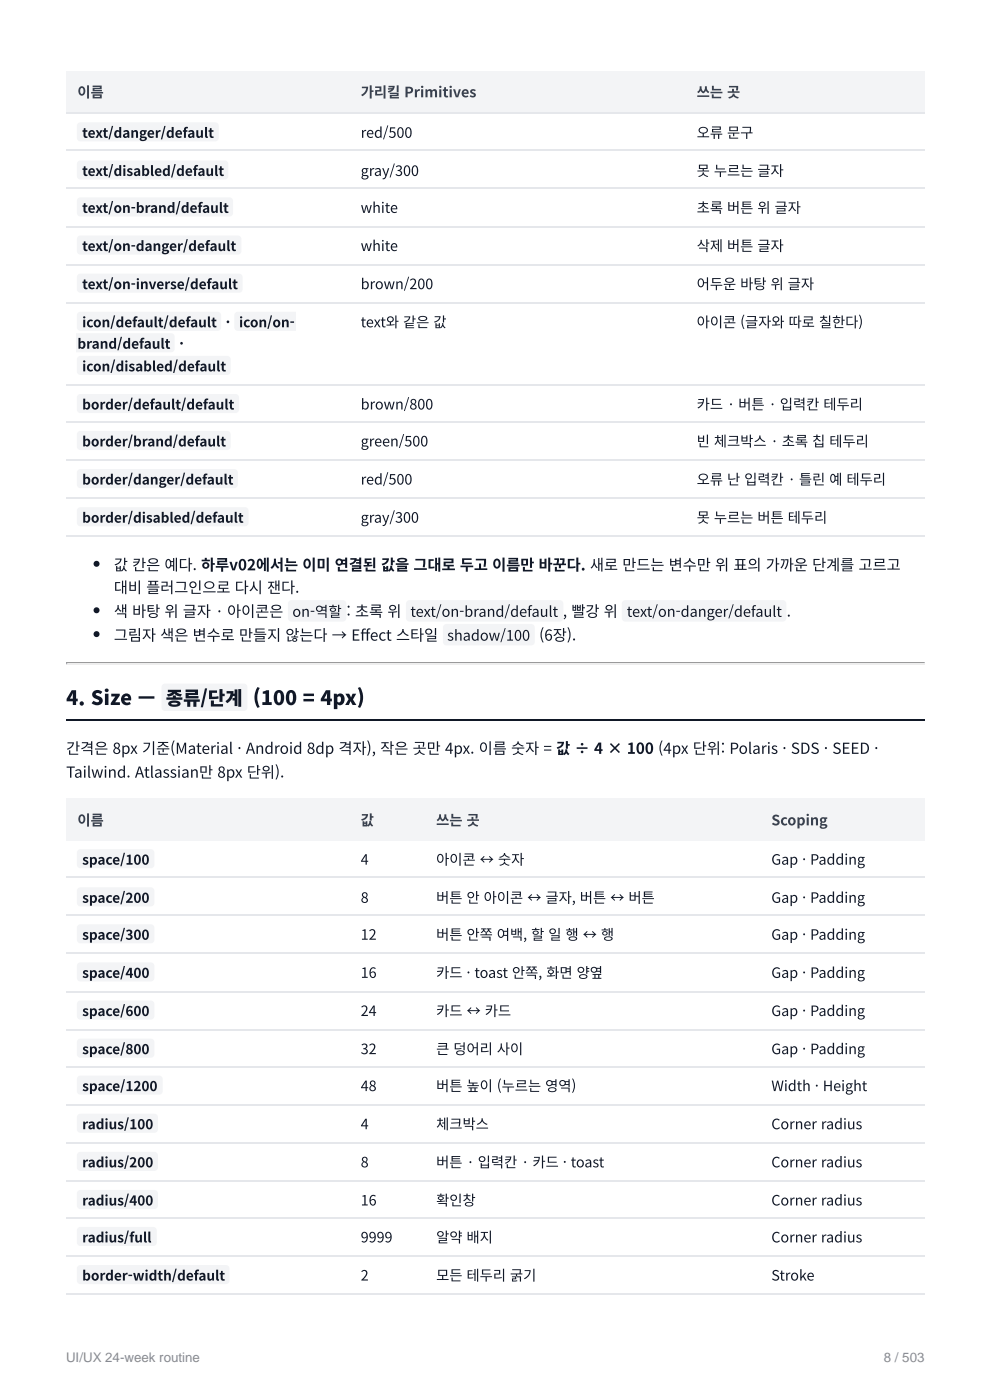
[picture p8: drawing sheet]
<svg xmlns="http://www.w3.org/2000/svg" width="210mm" height="297mm" viewBox="0 0 210 297" stroke-linecap="round" stroke-linejoin="round" font-family="sans-serif">
<defs><g id="words">
<g font-size="4.2" fill="#111827">
<text x="14" y="149.6">4. Size —</text>
<text x="53.6" y="149.6">(100 = 4px)</text>
</g>
<text font-size="4" fill="#111827" x="35.1" y="149.6">종류/단계</text>
<g font-size="3.2" fill="#111827">
<text x="24.1" y="121">값 칸은 예다. 하루v02에서는 이미 연결된 값을 그대로 두고 이름만 바꾼다. 새로 만드는 변수만 위 표의 가까운 단계를 고르고</text>
<text x="24.1" y="125.8">대비 플러그인으로 다시 잰다.</text>
<text x="24.1" y="130.9">색 바탕 위 글자 · 아이콘은</text>
<text x="73.5" y="130.9">:</text>
<text x="75.3" y="130.9">초록 위</text>
<text x="121.1" y="130.9">빨강 위</text>
<text x="166.8" y="130.9">.</text>
<text x="24.1" y="135.9">그림자 색은 변수로 만들지 않는다 → Eff ect 스타일</text>
<text x="114.3" y="135.9">(6장).</text>
<text x="14" y="159.9">간격은 8px 기준(Material · Android 8dp 격자), 작은 곳만 4px. 이름 숫자 = 값 ÷ 4 × 100 (4px 단위: Polaris · SDS · SEED ·</text>
<text x="14" y="165">Tailwind. Atlassian만 8px 단위).</text>
</g>
<g font-size="3.1" fill="#111827">
<text x="62" y="130.9">on-역할</text>
<text x="87" y="130.9">text/on-brand/default ,</text>
<text x="132.9" y="130.9">text/on-danger/default</text>
<text x="94.8" y="135.9">shadow/100</text>
</g>
<g font-size="3" fill="#374151">
<text x="16.4" y="20.6">이름</text>
<text x="76.5" y="20.6">가리킬 Primitives</text>
<text x="147.7" y="20.6">쓰는 곳</text>
<text x="16.4" y="175.1">이름</text>
<text x="76.5" y="175.1">값</text>
<text x="92.5" y="175.1">쓰는 곳</text>
<text x="163.5" y="175.1">Scoping</text>
</g>
<g font-size="3" fill="#111827">
<text x="76.5" y="29.2">red/500</text>
<text x="147.7" y="29.2">오류 문구</text>
<text x="76.5" y="37.3">gray/300</text>
<text x="147.7" y="37.3">못 누르는 글자</text>
<text x="76.5" y="45.2">white</text>
<text x="147.7" y="45.2">초록 버튼 위 글자</text>
<text x="76.5" y="53.3">white</text>
<text x="147.7" y="53.3">삭제 버튼 글자</text>
<text x="76.5" y="61.3">brown/200</text>
<text x="147.7" y="61.3">어두운 바탕 위 글자</text>
<text x="47.8" y="69.4">·</text>
<text x="76.5" y="69.4">text와 같은 값</text>
<text x="147.7" y="69.4">아이콘 (글자와 따로 칠한다)</text>
<text x="38" y="74">·</text>
<text x="76.5" y="86.9">brown/800</text>
<text x="147.7" y="86.9">카드 · 버튼 · 입력칸 테두리</text>
<text x="76.5" y="94.7">green/500</text>
<text x="147.7" y="94.7">빈 체크박스 · 초록 칩 테두리</text>
<text x="76.5" y="102.8">red/500</text>
<text x="147.7" y="102.8">오류 난 입력칸 · 틀린 예 테두리</text>
<text x="76.5" y="110.9">gray/300</text>
<text x="147.7" y="110.9">못 누르는 버튼 테두리</text>
<text x="76.5" y="183.4">4</text>
<text x="92.5" y="183.4">아이콘 ↔ 숫자</text>
<text x="163.5" y="183.4">Gap · Padding</text>
<text x="76.5" y="191.5">8</text>
<text x="92.5" y="191.5">버튼 안 아이콘 ↔ 글자, 버튼 ↔ 버튼</text>
<text x="163.5" y="191.5">Gap · Padding</text>
<text x="76.5" y="199.4">12</text>
<text x="92.5" y="199.4">버튼 안쪽 여백, 할 일 행 ↔ 행</text>
<text x="163.5" y="199.4">Gap · Padding</text>
<text x="76.5" y="207.5">16</text>
<text x="92.5" y="207.5">카드 · toast 안쪽, 화면 양옆</text>
<text x="163.5" y="207.5">Gap · Padding</text>
<text x="76.5" y="215.5">24</text>
<text x="92.5" y="215.5">카드 ↔ 카드</text>
<text x="163.5" y="215.5">Gap · Padding</text>
<text x="76.5" y="223.6">32</text>
<text x="92.5" y="223.6">큰 덩어리 사이</text>
<text x="163.5" y="223.6">Gap · Padding</text>
<text x="76.5" y="231.5">48</text>
<text x="92.5" y="231.5">버튼 높이 (누르는 영역)</text>
<text x="163.5" y="231.5">Width · Height</text>
<text x="76.5" y="239.6">4</text>
<text x="92.5" y="239.6">체크박스</text>
<text x="163.5" y="239.6">Corner radius</text>
<text x="76.5" y="247.7">8</text>
<text x="92.5" y="247.7">버튼 · 입력칸 · 카드 · toast</text>
<text x="163.5" y="247.7">Corner radius</text>
<text x="76.5" y="255.7">16</text>
<text x="92.5" y="255.7">확인창</text>
<text x="163.5" y="255.7">Corner radius</text>
<text x="76.5" y="263.6">9999</text>
<text x="92.5" y="263.6">알약 배지</text>
<text x="163.5" y="263.6">Corner radius</text>
<text x="76.5" y="271.7">2</text>
<text x="92.5" y="271.7">모든 테두리 굵기</text>
<text x="163.5" y="271.7">Stroke</text>
</g>
<g font-size="2.9" fill="#111827">
<text x="17.4" y="29.2">text/danger/default</text>
<text x="17.4" y="37.3">text/disabled/default</text>
<text x="17.4" y="45.2">text/on-brand/default</text>
<text x="17.4" y="53.3">text/on-danger/default</text>
<text x="17.4" y="61.3">text/on-inverse/default</text>
<text x="17.4" y="69.4">icon/default/default</text>
<text x="50.7" y="69.4">icon/on-</text>
<text x="16.4" y="74">brand/default</text>
<text x="17.4" y="78.8">icon/disabled/default</text>
<text x="17.4" y="86.9">border/default/default</text>
<text x="17.4" y="94.7">border/brand/default</text>
<text x="17.4" y="102.8">border/danger/default</text>
<text x="17.4" y="110.9">border/disabled/default</text>
<text x="17.4" y="183.4">space/100</text>
<text x="17.4" y="191.5">space/200</text>
<text x="17.4" y="199.4">space/300</text>
<text x="17.4" y="207.5">space/400</text>
<text x="17.4" y="215.5">space/600</text>
<text x="17.4" y="223.6">space/800</text>
<text x="17.4" y="231.5">space/1200</text>
<text x="17.4" y="239.6">radius/100</text>
<text x="17.4" y="247.7">radius/200</text>
<text x="17.4" y="255.7">radius/400</text>
<text x="17.4" y="263.6">radius/full</text>
<text x="17.4" y="271.7">border-width/default</text>
</g>
<g font-size="2.8" fill="#8c8c8c">
<text x="14" y="289">UI/UX 24-week routine</text>
<text x="187.4" y="289">8 / 503</text>
</g>
</g></defs>
<g fill="#f3f4f6">
<path d="M14 15.1h60.2v8.8h-60.2z"/>
<path d="M74.2 15.1h71v8.8h-71z"/>
<path d="M145.2 15.1h50.8v8.8h-50.8z"/>
</g>
<path d="M14 24.1h182M14 31.9h182M14 40h182M14 48.1h182M14 56.2h182M14 64.3h182M14 81.7h182M14 89.5h182M14 97.6h182M14 105.7h182M14 113.8h182" fill="none" stroke="#e5e7eb" stroke-width=".25"/>
<path d="M14 140.6h182" fill="none" stroke="#9a9a9a" stroke-width=".25"/>
<path d="M14 140.8h182" fill="none" stroke="#eee" stroke-width=".25"/>
<path d="M196 140.5v.5h-.2v-.3z" fill="#eee"/>
<path d="M14 140.5h.3v.2l-.3 .3z" fill="#9a9a9a"/>
<path d="M14 152.7h182" fill="none" stroke="#111827" stroke-width=".25"/>
<g fill="#f3f4f6">
<path d="M14 169.3h60.2v9.1h-60.2z"/>
<path d="M74.2 169.3h15.9v9.1h-15.9z"/>
<path d="M90.1 169.3h71.1v9.1h-71.1z"/>
<path d="M161.2 169.3h34.8v9.1h-34.8z"/>
</g>
<path d="M14 186.1h182M14 194.2h182M14 202.3h182M14 210.4h182M14 218.5h182M14 226.3h182M14 234.4h182M14 242.5h182M14 250.6h182M14 258.4h182M14 266.5h182M14 274.6h182" fill="none" stroke="#e5e7eb" stroke-width=".25"/>
<g fill="#f3f4f6">
<path d="M16.5 26.2l.6-.2h28.5a.76 .76 0 0 1 .8 .7v2.5a.76 .76 0 0 1-.8 .8h-28.5a.76 .76 0 0 1-.8-.8v-2.5z"/>
<path d="M16.5 34.3l.6-.3h30.5a.76 .76 0 0 1 .8 .8v2.5a.76 .76 0 0 1-.8 .8h-30.5a.76 .76 0 0 1-.8-.8v-2.5z"/>
<path d="M16.5 42.1l.6-.2h31.6a.76 .76 0 0 1 .7 .7v2.6a.76 .76 0 0 1-.7 .7h-31.6a.76 .76 0 0 1-.8-.7v-2.6z"/>
<path d="M16.5 50.2l.6-.2h33.3a.76 .76 0 0 1 .8 .7v2.6a.76 .76 0 0 1-.8 .7h-33.3a.76 .76 0 0 1-.8-.7v-2.6z"/>
<path d="M16.5 58.3l.6-.2h33.6a.76 .76 0 0 1 .7 .7v2.5a.76 .76 0 0 1-.7 .8h-33.6a.76 .76 0 0 1-.8-.8v-2.5z"/>
<path d="M16.5 66.4l.6-.3h29a.76 .76 0 0 1 .8 .8v2.5a.76 .76 0 0 1-.8 .8h-29a.76 .76 0 0 1-.8-.8v-2.5z"/>
<path d="M49.9 66.4l.5-.3h12.2v4.1h-12.2a.76 .76 0 0 1-.7-.8v-2.5z"/>
<path d="M16.2 70.7h20.1a.76 .76 0 0 1 .7 .8v2.5a.76 .76 0 0 1-.7 .7h-20.1z"/>
<path d="M16.5 75.7l.6-.2h31.1a.76 .76 0 0 1 .7 .8v2.5a.76 .76 0 0 1-.7 .7h-31.1a.76 .76 0 0 1-.8-.7v-2.5z"/>
<path d="M16.5 83.8l.6-.2h32.8a.76 .76 0 0 1 .8 .7v2.6a.76 .76 0 0 1-.8 .7h-32.8a.76 .76 0 0 1-.8-.7v-2.6z"/>
<path d="M16.5 91.6l.6-.2h31.1a.76 .76 0 0 1 .7 .8v2.5a.76 .76 0 0 1-.7 .8h-31.1a.76 .76 0 0 1-.8-.8v-2.5z"/>
<path d="M16.5 99.7l.6-.2h32.6a.76 .76 0 0 1 .7 .8v2.5a.76 .76 0 0 1-.7 .8h-32.6a.76 .76 0 0 1-.8-.8v-2.5z"/>
<path d="M16.5 107.8l.6-.2h34.8a.76 .76 0 0 1 .8 .8v2.5a.76 .76 0 0 1-.8 .7h-34.8a.76 .76 0 0 1-.8-.7v-2.5z"/>
</g>
<g fill="#111827">
<circle cx="20.5" cy="119.6" r=".63"/>
<circle cx="20.5" cy="129.5" r=".63"/>
</g>
<g fill="#f3f4f6">
<path d="M61.3 127.5l.5-.2h10.9a.76 .76 0 0 1 .7 .8v3a.76 .76 0 0 1-.7 .8h-10.9a.76 .76 0 0 1-.8-.8v-3z"/>
<path d="M86.3 127.5l.5-.2h31.9a.76 .76 0 0 1 .7 .8v3a.76 .76 0 0 1-.7 .8h-31.9a.76 .76 0 0 1-.7-.8v-3z"/>
<path d="M132 127.5l.6-.2h33.4a.76 .76 0 0 1 .7 .8v3a.76 .76 0 0 1-.7 .8h-33.4a.76 .76 0 0 1-.8-.8v-3z"/>
</g>
<circle cx="20.5" cy="134.5" r=".63" fill="#111827"/>
<g fill="#f3f4f6">
<path d="M94.1 132.6l.6-.2h17.9a.76 .76 0 0 1 .8 .7v3.1a.76 .76 0 0 1-.8 .7h-17.9a.76 .76 0 0 1-.8-.7v-3.1z"/>
<path d="M34.5 145.2l.5-.2h16.7a.76 .76 0 0 1 .7 .8v4.3a.76 .76 0 0 1-.7 .7h-16.7a.76 .76 0 0 1-.8-.7v-4.3z"/>
<path d="M16.5 180.4l.6-.2h14.9a.76 .76 0 0 1 .7 .7v2.5a.76 .76 0 0 1-.7 .8h-14.9a.76 .76 0 0 1-.8-.8v-2.5z"/>
<path d="M16.5 188.5l.6-.3h14.9a.76 .76 0 0 1 .7 .8v2.5a.76 .76 0 0 1-.7 .8h-14.9a.76 .76 0 0 1-.8-.8v-2.5z"/>
<path d="M16.5 196.3l.6-.2h14.9a.76 .76 0 0 1 .7 .7v2.6a.76 .76 0 0 1-.7 .7h-14.9a.76 .76 0 0 1-.8-.7v-2.6z"/>
<path d="M16.5 204.4l.6-.2h14.9a.76 .76 0 0 1 .7 .7v2.6a.76 .76 0 0 1-.7 .7h-14.9a.76 .76 0 0 1-.8-.7v-2.6z"/>
<path d="M16.5 212.5l.6-.2h14.9a.76 .76 0 0 1 .7 .7v2.5a.76 .76 0 0 1-.7 .8h-14.9a.76 .76 0 0 1-.8-.8v-2.5z"/>
<path d="M16.5 220.6l.6-.2h14.9a.76 .76 0 0 1 .7 .7v2.5a.76 .76 0 0 1-.7 .8h-14.9a.76 .76 0 0 1-.8-.8v-2.5z"/>
<path d="M16.5 228.4l.6-.2h16.6a.76 .76 0 0 1 .8 .7v2.6a.76 .76 0 0 1-.8 .7h-16.6a.76 .76 0 0 1-.8-.7v-2.6z"/>
<path d="M16.5 236.5l.6-.2h15.6a.76 .76 0 0 1 .8 .7v2.6a.76 .76 0 0 1-.8 .7h-15.6a.76 .76 0 0 1-.8-.7v-2.6z"/>
<path d="M16.5 244.6l.6-.2h15.6a.76 .76 0 0 1 .8 .7v2.6a.76 .76 0 0 1-.8 .7h-15.6a.76 .76 0 0 1-.8-.7v-2.6z"/>
<path d="M16.5 252.7l.6-.2h15.6a.76 .76 0 0 1 .8 .7v2.5a.76 .76 0 0 1-.8 .8h-15.6a.76 .76 0 0 1-.8-.8v-2.5z"/>
<path d="M16.5 260.5l.6-.2h15.4a.76 .76 0 0 1 .7 .8v2.5a.76 .76 0 0 1-.7 .7h-15.4a.76 .76 0 0 1-.8-.7v-2.5z"/>
<path d="M16.5 268.6l.6-.2h30.8a.76 .76 0 0 1 .8 .7v2.6a.76 .76 0 0 1-.8 .7h-30.8a.76 .76 0 0 1-.8-.7v-2.6z"/>
</g>
<use href="#words"/>
</svg>
